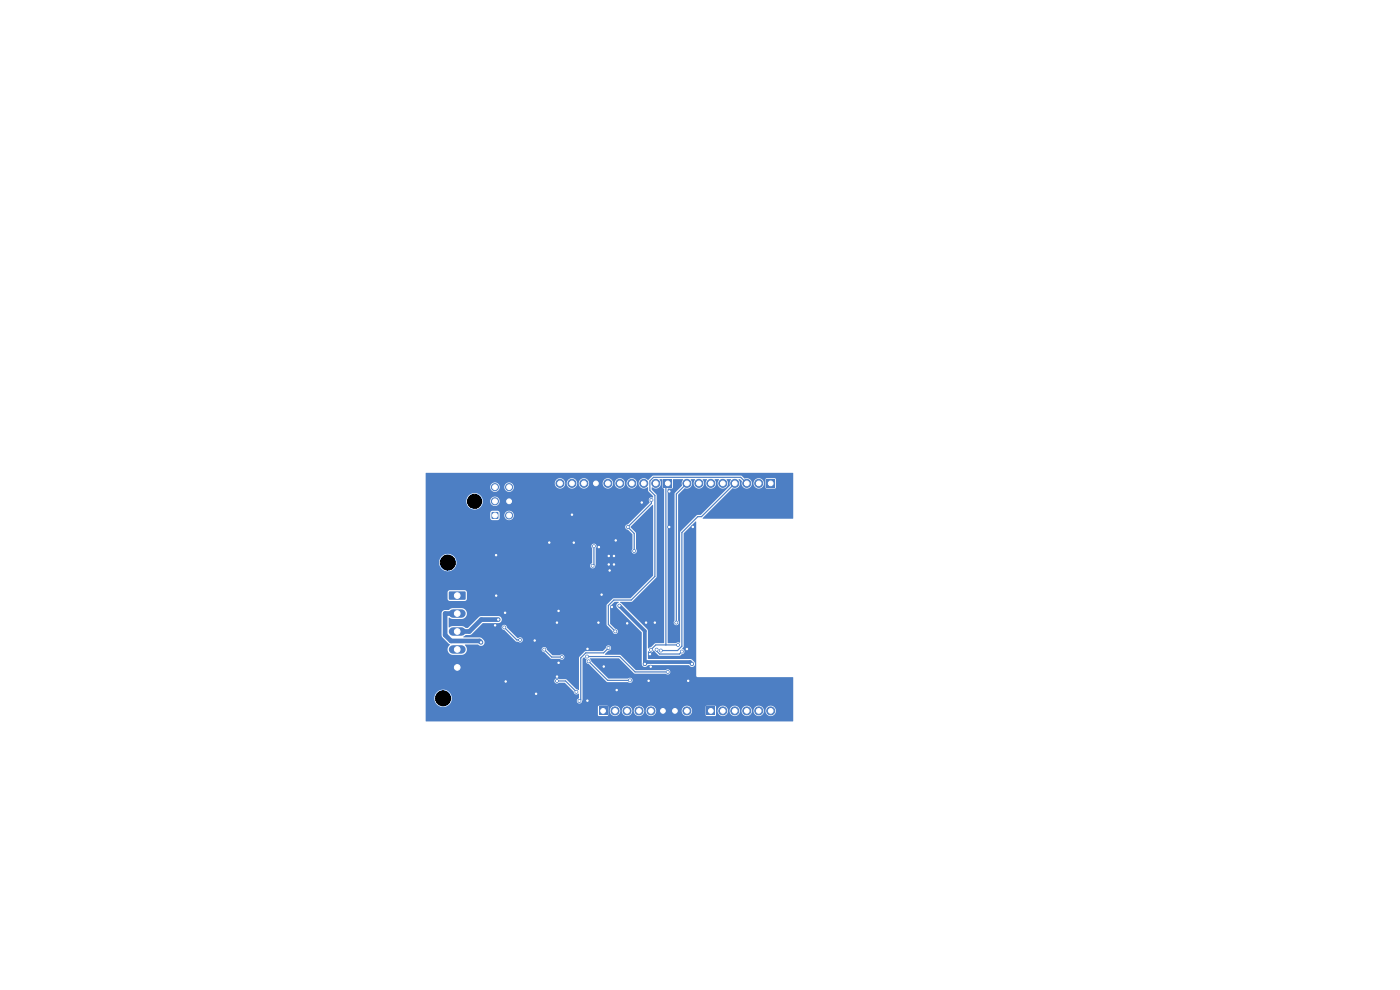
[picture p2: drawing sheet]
<svg xmlns="http://www.w3.org/2000/svg" width="297mm" height="210mm" viewBox="0 0 297 210" stroke-linecap="round" stroke-linejoin="round" font-family="sans-serif">
<path d="M140.8 101.7h1.7v1.7h-1.7z" fill="#4d7fc4"/>
<g fill="#4d7fc4" stroke="#4d7fc4" stroke-width=".21">
<circle cx="139.1" cy="102.5" r=".85"/>
<circle cx="136.6" cy="102.5" r=".85"/>
<circle cx="134" cy="102.5" r=".85"/>
<circle cx="131.5" cy="102.5" r=".85"/>
<circle cx="129" cy="102.5" r=".85"/>
<circle cx="126.4" cy="102.5" r=".85"/>
<circle cx="123.9" cy="102.5" r=".85"/>
<circle cx="121.3" cy="102.5" r=".85"/>
<circle cx="118.8" cy="102.5" r=".85"/>
</g>
<path d="M95.3 125.5h3.3l.2 .2v1.4l-.3 .1h-3.1l-.2-.2z" fill="#4d7fc4"/>
<path d="M96.1 130.2h1.8M96.1 134h1.8M96.1 137.8h1.8M96.1 141.6h1.8" fill="none" stroke="#4d7fc4" stroke-width="1.8"/>
<path d="M149.9 150h1.7v1.7h-1.7z" fill="#4d7fc4"/>
<g fill="#4d7fc4" stroke="#4d7fc4" stroke-width=".21">
<circle cx="153.3" cy="150.8" r=".85"/>
<circle cx="155.9" cy="150.8" r=".85"/>
<circle cx="158.4" cy="150.8" r=".85"/>
<circle cx="161" cy="150.8" r=".85"/>
<circle cx="163.5" cy="150.8" r=".85"/>
</g>
<path d="M104.3 108.7h1.4v1.3h-1.4z" fill="#4d7fc4"/>
<g fill="#4d7fc4" stroke="#4d7fc4" stroke-width=".21">
<circle cx="105" cy="106.3" r=".75"/>
<circle cx="105" cy="103.3" r=".75"/>
<circle cx="108" cy="109.3" r=".75"/>
<circle cx="108" cy="106.3" r=".75"/>
<circle cx="108" cy="103.3" r=".75"/>
</g>
<path d="M127.1 150h1.7v1.7h-1.7z" fill="#4d7fc4"/>
<g fill="#4d7fc4" stroke="#4d7fc4" stroke-width=".21">
<circle cx="130.5" cy="150.8" r=".85"/>
<circle cx="133" cy="150.8" r=".85"/>
<circle cx="135.6" cy="150.8" r=".85"/>
<circle cx="138.1" cy="150.8" r=".85"/>
<circle cx="140.6" cy="150.8" r=".85"/>
<circle cx="143.2" cy="150.8" r=".85"/>
<circle cx="145.7" cy="150.8" r=".85"/>
</g>
<path d="M162.6 101.7h1.7v1.7h-1.7z" fill="#4d7fc4"/>
<g fill="#4d7fc4" stroke="#4d7fc4" stroke-width=".21">
<circle cx="161" cy="102.5" r=".85"/>
<circle cx="158.4" cy="102.5" r=".85"/>
<circle cx="155.9" cy="102.5" r=".85"/>
<circle cx="153.3" cy="102.5" r=".85"/>
<circle cx="150.8" cy="102.5" r=".85"/>
<circle cx="148.3" cy="102.5" r=".85"/>
<circle cx="145.7" cy="102.5" r=".85"/>
<circle cx="138.2" cy="106.1" r=".3"/>
<circle cx="133.2" cy="111.8" r=".3"/>
<circle cx="134.5" cy="116.9" r=".3"/>
<circle cx="147" cy="111.8" r=".3"/>
<circle cx="130.6" cy="114.6" r=".3"/>
<circle cx="107.3" cy="144.6" r=".3"/>
<circle cx="129.8" cy="128.8" r=".3"/>
<circle cx="136.2" cy="106.6" r=".3"/>
<circle cx="105.3" cy="126.4" r=".3"/>
<circle cx="128.1" cy="141.4" r=".3"/>
<circle cx="138.1" cy="141.4" r=".3"/>
<circle cx="118.5" cy="129.6" r=".3"/>
<circle cx="127.1" cy="116.1" r=".3"/>
<circle cx="146" cy="144.4" r=".3"/>
<circle cx="129.2" cy="117.9" r=".35"/>
<circle cx="142" cy="111.8" r=".3"/>
<circle cx="130.2" cy="119.7" r=".35"/>
<circle cx="137.1" cy="132.1" r=".3"/>
<circle cx="105" cy="132.7" r=".3"/>
<circle cx="130.2" cy="117.9" r=".35"/>
<circle cx="116.5" cy="115.1" r=".3"/>
<circle cx="113.7" cy="147.2" r=".3"/>
<circle cx="121.7" cy="115.1" r=".3"/>
<circle cx="105.2" cy="117.8" r=".3"/>
<circle cx="118.2" cy="132.1" r=".3"/>
<circle cx="127" cy="132.1" r=".3"/>
<circle cx="129.2" cy="119.7" r=".35"/>
<circle cx="138.9" cy="132.1" r=".3"/>
<circle cx="133.1" cy="132.2" r=".3"/>
<circle cx="127.6" cy="126.1" r=".3"/>
<circle cx="113.4" cy="135.9" r=".3"/>
<circle cx="137.6" cy="144.4" r=".3"/>
<circle cx="118.2" cy="143.5" r=".3"/>
<circle cx="130.8" cy="146.4" r=".3"/>
<circle cx="124.6" cy="148.6" r=".3"/>
<circle cx="118.5" cy="140.6" r=".3"/>
<circle cx="121.3" cy="109.2" r=".3"/>
<circle cx="137.9" cy="138.8" r=".3"/>
<circle cx="107.1" cy="130" r=".3"/>
<circle cx="145.7" cy="137.7" r=".3"/>
<circle cx="142" cy="104.2" r=".3"/>
<circle cx="129.3" cy="121" r=".3"/>
<circle cx="124.6" cy="137.6" r=".3"/>
<circle cx="110.4" cy="135.7" r=".3"/>
<circle cx="107" cy="133.1" r=".3"/>
<circle cx="138.1" cy="137.8" r=".3"/>
<circle cx="143.8" cy="136.8" r=".3"/>
<circle cx="140.2" cy="138" r=".3"/>
<circle cx="136.8" cy="140.8" r=".35"/>
<circle cx="131.4" cy="128.5" r=".3"/>
<circle cx="146.8" cy="140.8" r=".35"/>
<circle cx="143.5" cy="132.1" r=".3"/>
<circle cx="105.7" cy="131.4" r=".3"/>
<circle cx="122.3" cy="146.8" r=".3"/>
<circle cx="118.2" cy="144.5" r=".3"/>
<circle cx="126" cy="115.9" r=".3"/>
<circle cx="125.7" cy="120" r=".3"/>
<circle cx="102" cy="136.3" r=".3"/>
<circle cx="141.6" cy="142.5" r=".3"/>
<circle cx="124.5" cy="139.3" r=".3"/>
<circle cx="144.7" cy="138.2" r=".3"/>
<circle cx="122.9" cy="148.7" r=".3"/>
<circle cx="139.3" cy="137.8" r=".3"/>
<circle cx="129.1" cy="137.5" r=".3"/>
<circle cx="130.5" cy="133.9" r=".3"/>
<circle cx="133.6" cy="144.3" r=".3"/>
<circle cx="115.5" cy="137.8" r=".3"/>
<circle cx="119.2" cy="139.4" r=".3"/>
<circle cx="124.9" cy="140.3" r=".3"/>
</g>
<g fill="none" stroke="#4d7fc4" stroke-width=".25">
<path d="M126 115.9v3.8l-.3 .3M138.2 106.1v.7l-5 5 1.3 1.4v3.7M141.7 102.5l-.4 .4v33.9M145.7 102.5l-2.2 2.3v27.3M155.9 102.5l-7.1 7.1h-.8l-3.3 3.4v24.1l-1 .9h-3.5M158.4 102.5l-1.3-1.2h-18.5l-.7 .7v2l1 1.1v17.2l-5 5h-3.7l-1.1 1.2v4l1.4 1.4M107 133.1l2.6 2.6h.8M115.5 137.8l1.5 1.6h2.2M119.2 139.4h.1M124.5 139.3h7l3.2 3.2h6.9M129.1 137.5l-1.1 1h-3.7l-1.1 1.1v8.8l-.3 .3M139.3 137.8v.3l.6 .6h4.2l.6-.5"/>
<path d="M143.8 136.8h-4.7l-1 1M118.2 144.5h1.8l2.3 2.3M124.9 140.3l4 4h4.7"/>
</g>
<path d="M131.4 128.5l5.4 5.4v6.9l.4-.4h9.2l.4 .4" fill="none" stroke="#4d7fc4" stroke-width=".8"/>
<path d="M97 130.2h-2.6v4.5l1.3 1.3h6l.3 .3M105.7 131.4h-3.6l-2.5 2.6h-2.6" fill="none" stroke="#4d7fc4" stroke-width="1"/>
<g fill="#4d7fc4">
<path d="M90.3 100.3h77.9l.1 9.7h-19.2v-.1l6.3-6.3a1.18 1.18 0 0 0 1.4-.4 1.18 1.18 0 0 0-.1-1.5h.3l.4 .3a1.13 1.13 0 0 0 .8 1.6 1.13 1.13 0 0 0 1.3-1.1h.4v.1a1.1 1.1 0 0 0 1.6 .9 1.1 1.1 0 0 0 .1-1.8h.8v1.7l.2 .2h1.8l.2-.1v-1.8l-.2-.2-1.8-.1-.2 .3h-.8a1.1 1.1 0 0 0-1.7 .8h-.4v-.2a1.2 1.2 0 0 0-1.6-.8l-.7-.6h-18.6l-1.1 .9a1.13 1.13 0 0 0-1.7 0 1.13 1.13 0 0 0 0 1.6 1.13 1.13 0 0 0 1.6-.1l.1 .9 1 1v.4a.62 .62 0 0 0-.8 .2 .62 .62 0 0 0 .1 .8l-4.6 4.6a.57 .57 0 0 0-.6 .6 .57 .57 0 0 0 .6 .6l1 .9v3.1a.57 .57 0 0 0-.1 .9 .57 .57 0 0 0 .9 0 .57 .57 0 0 0-.1-.9v-3.3l-1.1-1.3 4.7-4.7 .1 15-4.8 4.8h-3.6l-1.4 1.3-.1 4.3 1.3 1.4a.56 .56 0 0 0 .6 .6 .56 .56 0 0 0 .5-.6 .56 .56 0 0 0-.6-.5l-1.1-1.1v-3.7l1-.9h.8l-.1 .2a.65 .65 0 0 0-.2 1l5.2 5.3v6.7a.72 .72 0 0 0 .7 .6 .72 .72 0 0 0 .7-.4h8.6a.68 .68 0 0 0 1 .3 .68 .68 0 0 0 .2-1l-.8-.6h-9v-1.6a.81 .81 0 0 0 1.3-.2l1.1 1.1h4.3l.5-.3a.59 .59 0 0 0 .5-.6 .59 .59 0 0 0-.5-.6l.3-.5v-23.9l2.6-2.6 .1 .1v32.8l.3 .1 20.2 .1 .1 9.3h-78v-5h1.8v.3a1.85 1.85 0 0 0 2.4 1.6h32.3v1.8l.3 .2h1.8l.1-.2v-1h.4a1.1 1.1 0 0 0 1.1 1.2 1.1 1.1 0 0 0 1.1-1.2h.3v.2a1.1 1.1 0 0 0 1.2 1 1.1 1.1 0 0 0 1-1.2h.4v.2a1.1 1.1 0 0 0 1.1 1 1.1 1.1 0 0 0 1.1-1.2h.3v.2a1.1 1.1 0 0 0 1.2 1 1.1 1.1 0 0 0 1-1.2h5.4v.2a1.1 1.1 0 0 0 1.6 .9 1.1 1.1 0 0 0 .2-1.9h3.3v1.8l.2 .2h1.8l.2-.2v-1h.3a1.1 1.1 0 0 0 1.1 1.2 1.1 1.1 0 0 0 1.1-1.2h.4v.2a1.1 1.1 0 0 0 1.2 1 1.1 1.1 0 0 0 1-1.2h.3v.2a1.1 1.1 0 0 0 1.2 1 1.1 1.1 0 0 0 1-1.2h.4v.2a1.1 1.1 0 0 0 1.1 1 1.1 1.1 0 0 0 1.1-1.2h.3v.2a1.1 1.1 0 0 0 1.7 .8 1.1 1.1 0 0 0 0-1.8 1.1 1.1 0 0 0-1.7 .8h-.3l-.1-.2a1.1 1.1 0 0 0-1.1-.8 1.1 1.1 0 0 0-1 1h-.4v-.2a1.1 1.1 0 0 0-1.2-.8 1.1 1.1 0 0 0-1 1h-.3v-.2a1.1 1.1 0 0 0-1.2-.8 1.1 1.1 0 0 0-1 1h-.4v-.2a1.1 1.1 0 0 0-1.1-.8 1.1 1.1 0 0 0-1.1 1h-.3v-.8l-.2-.2h-1.8l-.2 .2h-3.4a1.1 1.1 0 0 0-1.7 .8h-5.4v-.2a1.1 1.1 0 0 0-1.2-.8 1.1 1.1 0 0 0-1 1h-.3l-.1-.2a1.1 1.1 0 0 0-1.1-.8 1.1 1.1 0 0 0-1 1h-.4v-.2a1.1 1.1 0 0 0-1.2-.8 1.1 1.1 0 0 0-1 1h-.3v-.2a1.1 1.1 0 0 0-1.2-.8 1.1 1.1 0 0 0-1 1h-.4v-.8l-.2-.2h-1.7l-.3 .2h-32.3h.1a1.85 1.85 0 0 0 .5-3.2 1.85 1.85 0 0 0-3 1.3h-1.8v-3.6h27.3v.1a.58 .58 0 0 0 .4 .5 .58 .58 0 0 0 .6-.2h1.2l1.9 2a.61 .61 0 0 0 .4 .5 .61 .61 0 0 0 .7-.2v1a.58 .58 0 0 0-.4 .7 .58 .58 0 0 0 .7 .5 .58 .58 0 0 0 .5-.7v-8.8l.3-.3a.76 .76 0 0 1 .5 1l.5 .4 3.9 3.8h4.5a.56 .56 0 0 0 .8 0 .56 .56 0 0 0-.1-.8 .56 .56 0 0 0-.8 0h-4.2l-3.5-3.6-.4-.6 6.2-.1 3.3 3.3h6.7a.56 .56 0 0 0 .8 0 .56 .56 0 0 0-.1-.8 .56 .56 0 0 0-.8 .1l-6.3-.1-3.3-3.2h-3.2l.6-.9a.57 .57 0 0 0 .6-.5 .57 .57 0 0 0-.5-.6 .57 .57 0 0 0-.6 .6l-.6 .6h-3.8l-1.2 1.2-.1 7.1-.6-.2-2.1-2.1h-1.5l-.4-.2-.4 .1-.2 .4h-27.3v-14.3h3.4v4.8l1.8 1.9a1.18 1.18 0 0 0-.5 1.2 1.18 1.18 0 0 0 1 .9h2.1a1.14 1.14 0 0 0 1-1.2h15.8l.1 .4 .5 .3 1.4 1.3 1.9 .1a.56 .56 0 0 0 .8-.1 .56 .56 0 0 0-.1-.8 .56 .56 0 0 0-.8 .1h-1.5l-1.2-1.2a.57 .57 0 0 0-.5-.5 .57 .57 0 0 0-.6 .4h-15.8l-.5-.9 .1-.1h2.7a.76 .76 0 0 0 1.1 .2 .76 .76 0 0 0 .1-1.1l-.8-.6h-3.4l-.1-.1 .5-.4 1.1-.1 1.7-1.6h4.8l.1 .4 .5 .3 2.4 2.3 .6 .1a.57 .57 0 0 0 .8-.1 .57 .57 0 0 0-.2-.8 .57 .57 0 0 0-.8 .2l-2.3-2.3a.55 .55 0 0 0-.5-.6 .55 .55 0 0 0-.6 .5h-4.8l.8-.8h3.5a.75 .75 0 0 0 .6-.8 .75 .75 0 0 0-.7-.7h-3.9l-2.7 2.5h-.4l-.8-.4h-2l-.8 .3v-2.1l.8 .3h2a1.15 1.15 0 0 0 1.1-1.2 1.15 1.15 0 0 0-1.1-1.1h-2l-.8 .4h-1l-.4 .3-.1 .4h-3.4v-4.5h4.6l.1 1.5 .3 .4h3.3l.4-.4v-1.5l-.3-.4h-3.4l-.4 .4h-4.6v-6.4h2.8a1.85 1.85 0 0 0 1.5 2 1.85 1.85 0 0 0 2.1-1.2h28.5v.1a.57 .57 0 0 0 .6 .5 .57 .57 0 0 0 .5-.6l.1-3.7a.56 .56 0 0 0-.1-.8 .56 .56 0 0 0-.7 0 .56 .56 0 0 0 0 .8v3.1l-.4 .6h-28.5a1.85 1.85 0 0 0-1.3-2.5 1.85 1.85 0 0 0-2.3 1.7h-2.8v-10.4h13.7v1.1l.5 .4h1.2l.3-.4v-.7h1a1.01 1.01 0 0 0 1.4 1.1 1.01 1.01 0 0 0 .3-1.7 1.01 1.01 0 0 0-1.7 .4v.2h-1l-.1-.6-.4-.3h-1.1l-.4 .5h-13.7v-2.6h8.6a1.75 1.75 0 0 0 1.8 1.9 1.75 1.75 0 0 0 1.7-1.9h1.6v.2a1.01 1.01 0 0 0 1.5 .8 1.01 1.01 0 0 0 0-1.7 1.01 1.01 0 0 0-1.5 .7h-1.6a1.75 1.75 0 0 0-1.7-1.6 1.75 1.75 0 0 0-1.8 1.6h-8.6v-3h13.7v.2a1.01 1.01 0 0 0 1.1 .9 1.01 1.01 0 0 0 .9-1.1h1v.2a1.01 1.01 0 0 0 1.6 .8 1.01 1.01 0 0 0-.1-1.7h9.2v.1a1.1 1.1 0 0 0 1.2 1 1.1 1.1 0 0 0 1-1.1h.3v.1a1.1 1.1 0 0 0 1.2 1 1.1 1.1 0 0 0 1-1.1h.4v.1a1.1 1.1 0 0 0 1.2 1 1.1 1.1 0 0 0 1-1.1h2.9v.1a1.1 1.1 0 0 0 1.1 1 1.1 1.1 0 0 0 1.1-1.1h.3v.1a1.1 1.1 0 0 0 1.2 1 1.1 1.1 0 0 0 1-1.1h.3v.1a1.1 1.1 0 0 0 1.7 .9 1.1 1.1 0 0 0 0-1.9 1.1 1.1 0 0 0-1.7 .9h-.3v-.2a1.1 1.1 0 0 0-1.2-.9 1.1 1.1 0 0 0-1 1.1h-.3l-.1-.2a1.1 1.1 0 0 0-1.1-.9 1.1 1.1 0 0 0-1 1.1h-2.9l-.1-.2a1.1 1.1 0 0 0-1.1-.9 1.1 1.1 0 0 0-1 1.1h-.4v-.2a1.1 1.1 0 0 0-1.2-.9 1.1 1.1 0 0 0-1 1.1h-.3v-.2a1.1 1.1 0 0 0-1.2-.9 1.1 1.1 0 0 0-1 1.1l-9.4-.1a1.01 1.01 0 0 0-1.3 .8h-1v-.2a1.01 1.01 0 0 0-1.1-.7 1.01 1.01 0 0 0-.9 .9h-13.7z"/>
<path d="M140 101.6l.6 .1v1.7l.3 .3v32.6l-1.9 .2-.9 .8-.6 .3-.1-4-5.9-5.8 2.6-.2 5.2-5.2v-17.4l-1-1.1v-.5a1.19 1.19 0 0 0 1.6-.1 1.19 1.19 0 0 0 0-1.6z"/>
<path d="M142.8 101.7l2-.1 .1 .2a1.17 1.17 0 0 0-.2 1.2l-1.6 1.7v26.9a.57 .57 0 0 0 0 .9 .57 .57 0 0 0 .8 0 .57 .57 0 0 0 0-.9v-26.6l1.3-1.4a1.18 1.18 0 0 0 1.4-.4 1.18 1.18 0 0 0-.1-1.5h.9a1.16 1.16 0 0 0 .1 1.6 1.16 1.16 0 0 0 1.6 0 1.47 1.47 0 0 0 0-1.7l.9 .1a1.16 1.16 0 0 0 0 1.6 1.16 1.16 0 0 0 1.6 0 1.47 1.47 0 0 0 0-1.7l.9 .1a1.16 1.16 0 0 0 .1 1.6 1.16 1.16 0 0 0 1.6 0 1.47 1.47 0 0 0 0-1.7h.8v.2a1.17 1.17 0 0 0-.1 1.2l-6.2 6.2-.9 .1-3.5 3.5v23.5l-.9 .1h-1.7l-.1-32.7 1.1-.2z"/>
</g>
<g fill="#fff" stroke="#fff" stroke-width=".21">
<circle cx="138.2" cy="106.1" r=".15"/>
<circle cx="133.2" cy="111.8" r=".15"/>
<circle cx="134.5" cy="116.9" r=".15"/>
<circle cx="147" cy="111.8" r=".15"/>
<circle cx="130.6" cy="114.6" r=".15"/>
<circle cx="107.3" cy="144.6" r=".15"/>
<circle cx="129.8" cy="128.8" r=".15"/>
<circle cx="136.1" cy="106.6" r=".15"/>
<circle cx="105.3" cy="126.4" r=".15"/>
<circle cx="128.1" cy="141.4" r=".15"/>
<circle cx="138.1" cy="141.4" r=".15"/>
<circle cx="118.5" cy="129.6" r=".15"/>
<circle cx="127" cy="116.1" r=".15"/>
<circle cx="146" cy="144.4" r=".15"/>
<circle cx="129.1" cy="117.9" r=".15"/>
<circle cx="142" cy="111.8" r=".15"/>
<circle cx="130.3" cy="119.7" r=".15"/>
<circle cx="137.1" cy="132.1" r=".15"/>
<circle cx="105" cy="132.7" r=".15"/>
<circle cx="130.3" cy="117.9" r=".15"/>
<circle cx="116.5" cy="115.1" r=".15"/>
<circle cx="113.7" cy="147.2" r=".15"/>
<circle cx="121.7" cy="115.1" r=".15"/>
<circle cx="105.2" cy="117.8" r=".15"/>
<circle cx="118.2" cy="132.1" r=".15"/>
<circle cx="127" cy="132.1" r=".15"/>
<circle cx="129.1" cy="119.7" r=".15"/>
<circle cx="138.9" cy="132.1" r=".15"/>
<circle cx="133.1" cy="132.2" r=".15"/>
<circle cx="127.6" cy="126.1" r=".15"/>
<circle cx="113.4" cy="135.9" r=".15"/>
<circle cx="137.6" cy="144.4" r=".15"/>
<circle cx="118.2" cy="143.5" r=".15"/>
<circle cx="130.8" cy="146.4" r=".15"/>
<circle cx="124.6" cy="148.6" r=".15"/>
<circle cx="118.5" cy="140.6" r=".15"/>
<circle cx="121.3" cy="109.2" r=".15"/>
<circle cx="137.9" cy="138.8" r=".15"/>
<circle cx="107.1" cy="130" r=".15"/>
<circle cx="145.7" cy="137.7" r=".15"/>
<circle cx="142" cy="104.2" r=".15"/>
<circle cx="129.3" cy="121" r=".15"/>
<circle cx="124.6" cy="137.6" r=".15"/>
<circle cx="110.4" cy="135.7" r=".15"/>
<circle cx="107" cy="133.1" r=".15"/>
<circle cx="138.1" cy="137.8" r=".15"/>
<circle cx="143.8" cy="136.8" r=".15"/>
<circle cx="140.2" cy="138" r=".15"/>
<circle cx="136.8" cy="140.8" r=".15"/>
<circle cx="131.4" cy="128.5" r=".15"/>
<circle cx="146.8" cy="140.8" r=".15"/>
<circle cx="143.5" cy="132.1" r=".15"/>
<circle cx="105.7" cy="131.4" r=".15"/>
<circle cx="122.3" cy="146.8" r=".15"/>
<circle cx="118.2" cy="144.5" r=".15"/>
<circle cx="126" cy="115.9" r=".15"/>
<circle cx="125.7" cy="120" r=".15"/>
<circle cx="102" cy="136.3" r=".15"/>
<circle cx="141.6" cy="142.5" r=".15"/>
<circle cx="124.5" cy="139.3" r=".15"/>
<circle cx="144.7" cy="138.2" r=".15"/>
<circle cx="122.9" cy="148.7" r=".15"/>
<circle cx="139.3" cy="137.8" r=".15"/>
<circle cx="129.1" cy="137.5" r=".15"/>
<circle cx="130.5" cy="133.9" r=".15"/>
<circle cx="133.6" cy="144.3" r=".15"/>
<circle cx="115.5" cy="137.8" r=".15"/>
<circle cx="119.2" cy="139.4" r=".15"/>
<circle cx="124.9" cy="140.3" r=".15"/>
<circle cx="141.7" cy="102.5" r=".5"/>
<circle cx="139.1" cy="102.5" r=".5"/>
<circle cx="136.6" cy="102.5" r=".5"/>
<circle cx="134" cy="102.5" r=".5"/>
<circle cx="131.5" cy="102.5" r=".5"/>
<circle cx="129" cy="102.5" r=".5"/>
<circle cx="126.4" cy="102.5" r=".5"/>
<circle cx="123.9" cy="102.5" r=".5"/>
<circle cx="121.3" cy="102.5" r=".5"/>
<circle cx="118.8" cy="102.5" r=".5"/>
<circle cx="97" cy="126.3" r=".6"/>
<circle cx="97" cy="130.1" r=".6"/>
<circle cx="97" cy="134" r=".6"/>
<circle cx="97" cy="137.8" r=".6"/>
<circle cx="97" cy="141.6" r=".6"/>
<circle cx="150.8" cy="150.8" r=".5"/>
<circle cx="153.3" cy="150.8" r=".5"/>
<circle cx="155.9" cy="150.8" r=".5"/>
<circle cx="158.4" cy="150.8" r=".5"/>
<circle cx="161" cy="150.8" r=".5"/>
<circle cx="163.5" cy="150.8" r=".5"/>
<circle cx="105" cy="109.3" r=".51"/>
<circle cx="105" cy="106.3" r=".51"/>
<circle cx="105" cy="103.3" r=".51"/>
<circle cx="108" cy="109.3" r=".51"/>
<circle cx="108" cy="106.3" r=".51"/>
<circle cx="108" cy="103.3" r=".51"/>
<circle cx="127.9" cy="150.8" r=".5"/>
<circle cx="130.5" cy="150.8" r=".5"/>
<circle cx="133" cy="150.8" r=".5"/>
<circle cx="135.6" cy="150.8" r=".5"/>
<circle cx="138.1" cy="150.8" r=".5"/>
<circle cx="140.6" cy="150.8" r=".5"/>
<circle cx="143.2" cy="150.8" r=".5"/>
<circle cx="145.7" cy="150.8" r=".5"/>
<circle cx="163.5" cy="102.5" r=".5"/>
<circle cx="161" cy="102.5" r=".5"/>
<circle cx="158.4" cy="102.5" r=".5"/>
<circle cx="155.9" cy="102.5" r=".5"/>
<circle cx="153.3" cy="102.5" r=".5"/>
<circle cx="150.8" cy="102.5" r=".5"/>
<circle cx="148.3" cy="102.5" r=".5"/>
<circle cx="145.7" cy="102.5" r=".5"/>
</g>
<g fill="#000" stroke="#000" stroke-width=".21">
<circle cx="95" cy="119.3" r="1.6"/>
<circle cx="100.7" cy="106.3" r="1.5"/>
<circle cx="94" cy="148.1" r="1.6"/>
</g>
</svg>
